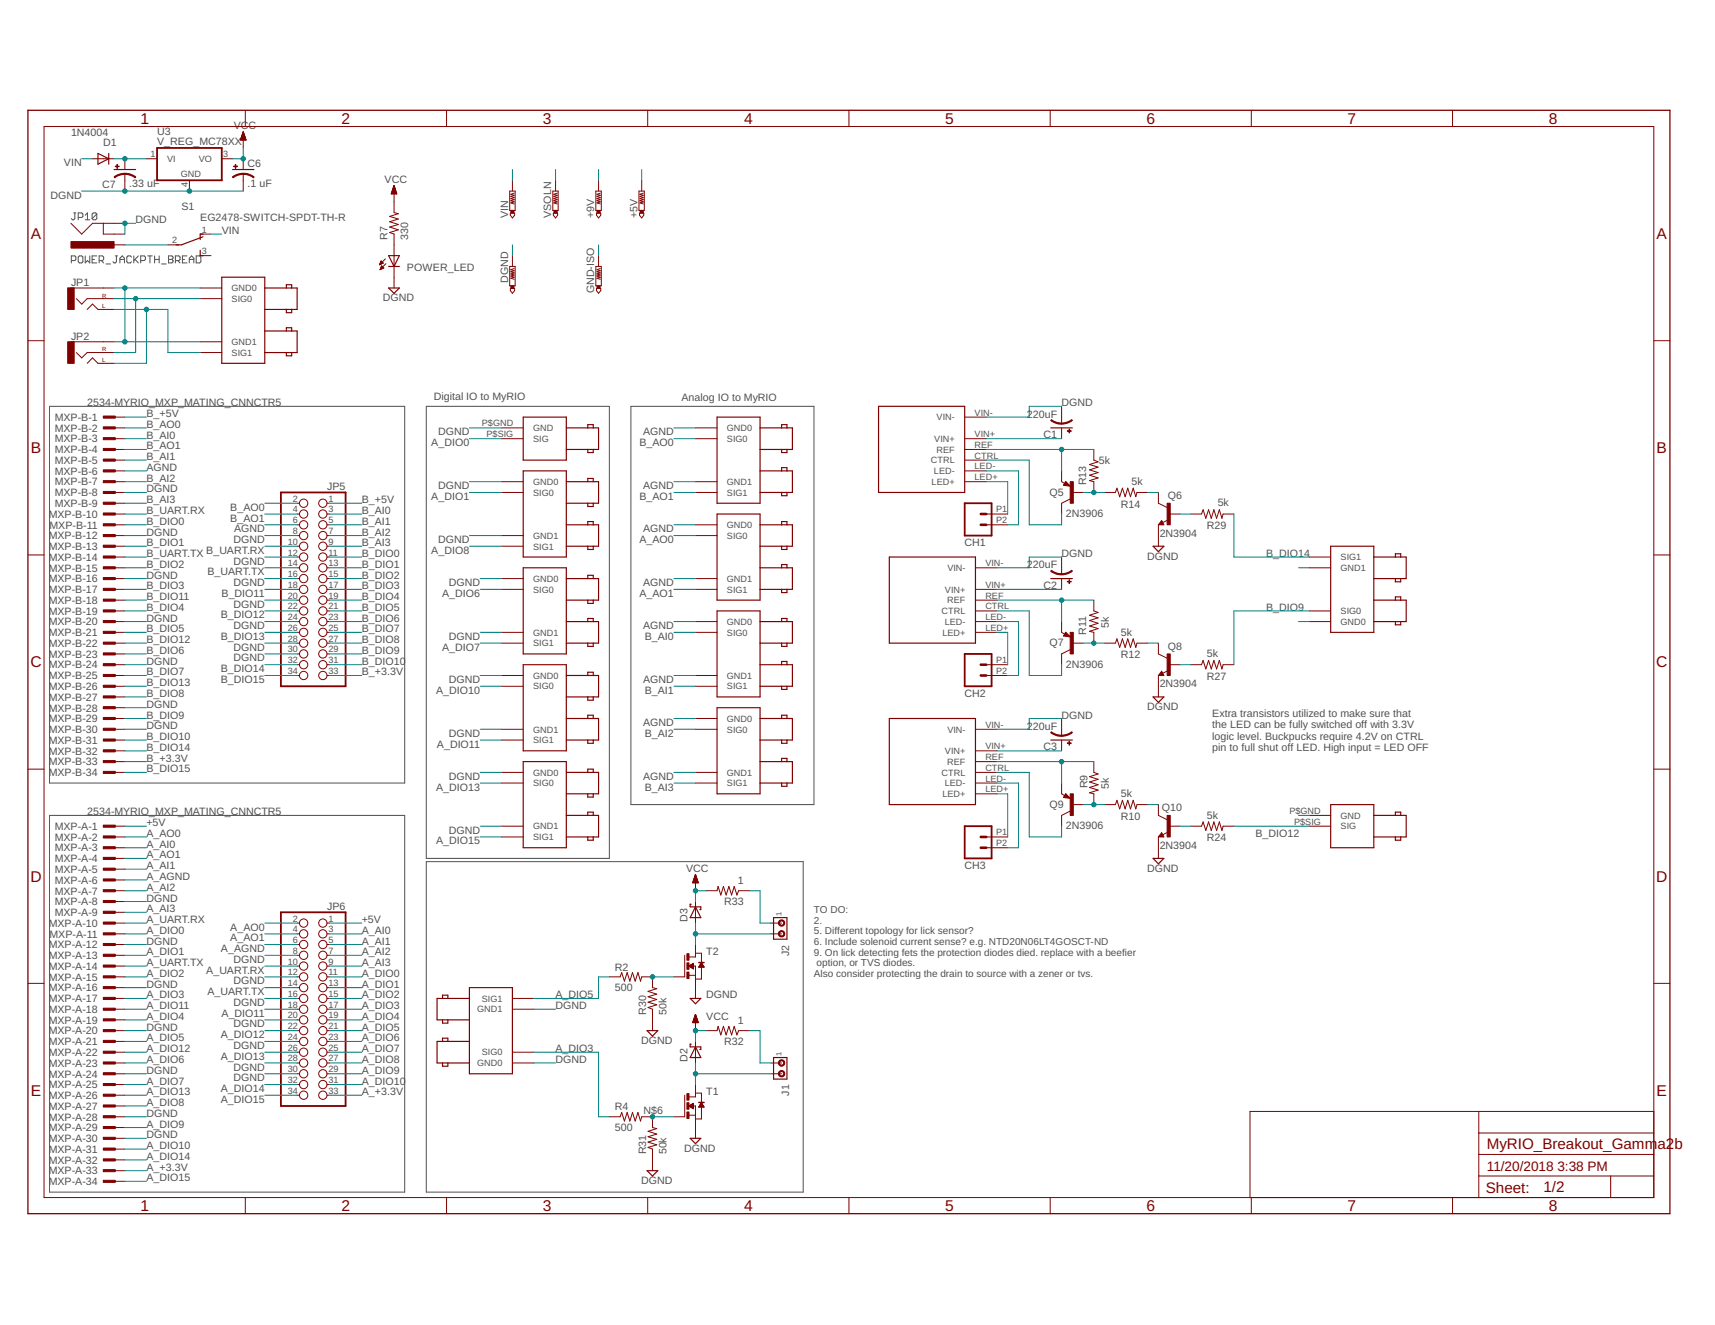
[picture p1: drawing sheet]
<svg xmlns="http://www.w3.org/2000/svg" width="279mm" height="216mm" viewBox="0 0 279 216" stroke-linecap="round" stroke-linejoin="round" font-family="sans-serif">
<defs><g id="words">
<g font-size="2.5" fill="#800000">
<text x="22.9" y="20.2">1</text>
<text x="55.7" y="20.2">2</text>
<text x="88.4" y="20.2">3</text>
<text x="121.2" y="20.2">4</text>
<text x="154" y="20.2">5</text>
<text x="186.8" y="20.2">6</text>
<text x="219.6" y="20.2">7</text>
<text x="252.3" y="20.2">8</text>
<text x="5" y="39">A</text>
<text x="269.9" y="39">A</text>
<text x="5" y="73.9">B</text>
<text x="269.9" y="73.9">B</text>
<text x="5" y="108.8">C</text>
<text x="269.8" y="108.8">C</text>
<text x="5" y="143.7">D</text>
<text x="269.8" y="143.7">D</text>
<text x="5" y="178.6">E</text>
<text x="269.9" y="178.6">E</text>
<text x="242.2" y="187.2">MyRIO_Breakout_Gamm</text>
<text x="270" y="187.2">a2</text>
<text x="272.8" y="187.2">b</text>
<text x="22.9" y="197.3">1</text>
<text x="55.7" y="197.3">2</text>
<text x="88.4" y="197.3">3</text>
<text x="121.2" y="197.3">4</text>
<text x="154" y="197.3">5</text>
<text x="186.8" y="197.3">6</text>
<text x="219.6" y="197.3">7</text>
<text x="242.1" y="194.3">Sheet:</text>
<text x="251.4" y="194.3">1/2</text>
<text x="252.3" y="197.3">8</text>
</g>
<g font-size="2.2" fill="#800000">
<text x="242.2" y="190.7">11/20/2018</text>
<text x="253.7" y="190.7">3:38 PM</text>
</g>
<g font-size="1.7" fill="#505050">
<text x="11.6" y="22.2">1N4004</text>
<text x="16.8" y="23.8">D1</text>
<text x="25.6" y="23.7">V_REG_MC78XX</text>
<text x="25.6" y="21.9">U3</text>
<text x="38.1" y="21">VCC</text>
<text x="10.4" y="27.1">VIN</text>
<text x="40.3" y="27.2">C6</text>
<text x="62.7" y="29.8">VCC</text>
<text x="8.2" y="32.4">DGND</text>
<text x="16.7" y="30.7">C7</text>
<text x="21" y="30.5">.33 uF</text>
<text x="29.5" y="34.2">S1</text>
<text x="32.6" y="36">EG2478-SWITCH-SPDT-TH-R</text>
<text x="40.3" y="30.5">.1 uF</text>
<text x="82.8" y="35.5" transform="rotate(-90 82.8 35.5)">VIN</text>
<text x="89.8" y="35.5" transform="rotate(-90 89.8 35.5)">VSOLN</text>
<text x="96.8" y="35.5" transform="rotate(-90 96.8 35.5)">+9V</text>
<text x="103.8" y="35.5" transform="rotate(-90 103.8 35.5)">+5V</text>
<text x="22.1" y="36.4">DGND</text>
<text x="36.1" y="38.1">VIN</text>
<text x="63.2" y="39" transform="rotate(-90 63.2 39)">R7</text>
<text x="66.5" y="39" transform="rotate(-90 66.5 39)">330</text>
<text x="11.6" y="46.6">JP1</text>
<text x="66.3" y="44.1">POWER_LED</text>
<text x="82.8" y="46" transform="rotate(-90 82.8 46)">DGND</text>
<text x="96.8" y="47.8" transform="rotate(-90 96.8 47.8)">GND-ISO</text>
<text x="62.3" y="49.1">DGND</text>
<text x="11.6" y="55.3">JP2</text>
<text x="70.7" y="65.2">Digital IO to MyRIO</text>
<text x="111" y="65.3">Analog IO to MyRIO</text>
<text x="8.9" y="68.6">MXP-B-1</text>
<text x="8.9" y="70.3">MXP-B-2</text>
<text x="14.2" y="66.1">2534-MYRIO_MXP_MATING_CNNCTR5</text>
<text x="23.8" y="69.7">B_AO0</text>
<text x="23.8" y="71.5">B_AI0</text>
<text x="23.8" y="68">B_+5V</text>
<text x="71.4" y="70.9">DGND</text>
<text x="104.8" y="70.9">AGND</text>
<text x="167.3" y="68.1">220uF</text>
<text x="170" y="71.4">C1</text>
<text x="172.9" y="66.2">DGND</text>
<text x="8.9" y="72.1">MXP-B-3</text>
<text x="8.9" y="73.8">MXP-B-4</text>
<text x="8.9" y="75.6">MXP-B-5</text>
<text x="8.9" y="77.3">MXP-B-6</text>
<text x="23.8" y="76.7">AGND</text>
<text x="23.8" y="73.2">B_AO1</text>
<text x="23.8" y="75">B_AI1</text>
<text x="70.3" y="72.7">A_DIO0</text>
<text x="104.2" y="72.7">B_AO0</text>
<text x="179" y="75.7">5k</text>
<text x="8.9" y="79.1">MXP-B-7</text>
<text x="8.9" y="80.9">MXP-B-8</text>
<text x="8.9" y="82.6">MXP-B-9</text>
<text x="23.8" y="80.2">DGND</text>
<text x="23.8" y="78.5">B_AI2</text>
<text x="23.8" y="82">B_AI3</text>
<text x="23.8" y="83.8">B_UART.RX</text>
<text x="37.5" y="83.2">B_AO0</text>
<text x="53.3" y="79.8">JP5</text>
<text x="58.9" y="83.8">B_AI0</text>
<text x="58.9" y="82">B_+5V</text>
<text x="70.3" y="81.5">A_DIO1</text>
<text x="71.4" y="79.7">DGND</text>
<text x="104.2" y="81.5">B_AO1</text>
<text x="104.8" y="79.7">AGND</text>
<text x="171" y="80.8">Q5</text>
<text x="177" y="79.1" transform="rotate(-90 177 79.1)">R13</text>
<text x="182.6" y="82.7">R14</text>
<text x="184.3" y="79">5k</text>
<text x="190.3" y="81.3">Q6</text>
<text x="198.4" y="82.5">5k</text>
<text x="8" y="84.4">MXP-B-10</text>
<text x="8" y="87.9">MXP-B-12</text>
<text x="8" y="89.6">MXP-B-13</text>
<text x="8.1" y="86.1">MXP-B-11</text>
<text x="23.8" y="87.3">DGND</text>
<text x="23.8" y="85.5">B_DIO0</text>
<text x="23.8" y="89">B_DIO1</text>
<text x="37.5" y="85">B_AO1</text>
<text x="38" y="88.5">DGND</text>
<text x="38.1" y="86.7">AGND</text>
<text x="58.9" y="85.5">B_AI1</text>
<text x="58.9" y="87.3">B_AI2</text>
<text x="58.9" y="89">B_AI3</text>
<text x="71.4" y="88.5">DGND</text>
<text x="104.2" y="88.5">A_AO0</text>
<text x="104.8" y="86.7">AGND</text>
<text x="157.2" y="89">CH1</text>
<text x="173.6" y="84.3">2N3906</text>
<text x="188.9" y="87.4">2N3904</text>
<text x="196.6" y="86.2">R29</text>
<text x="8" y="91.4">MXP-B-14</text>
<text x="8" y="93.1">MXP-B-15</text>
<text x="8" y="94.9">MXP-B-16</text>
<text x="23.8" y="94.3">DGND</text>
<text x="23.8" y="92.5">B_DIO2</text>
<text x="23.8" y="90.8">B_UART.TX</text>
<text x="33.6" y="90.2">B_UART.RX</text>
<text x="33.8" y="93.7">B_UART.TX</text>
<text x="38" y="92">DGND</text>
<text x="38" y="95.5">DGND</text>
<text x="58.9" y="90.8">B_DIO0</text>
<text x="58.9" y="92.5">B_DIO1</text>
<text x="58.9" y="94.3">B_DIO2</text>
<text x="70.3" y="90.2">A_DIO8</text>
<text x="73.1" y="95.5">DGND</text>
<text x="104.8" y="95.5">AGND</text>
<text x="167.3" y="92.6">220uF</text>
<text x="170" y="95.9">C2</text>
<text x="172.9" y="90.8">DGND</text>
<text x="186.9" y="91.2">DGND</text>
<text x="206.3" y="90.8">B_DIO14</text>
<text x="8" y="96.6">MXP-B-17</text>
<text x="8" y="98.4">MXP-B-18</text>
<text x="8" y="100.2">MXP-B-19</text>
<text x="8" y="101.9">MXP-B-20</text>
<text x="23.8" y="101.3">DGND</text>
<text x="23.8" y="96">B_DIO3</text>
<text x="23.8" y="97.8">B_DIO11</text>
<text x="23.8" y="99.5">B_DIO4</text>
<text x="36" y="100.8">B_DIO12</text>
<text x="36.1" y="97.3">B_DIO11</text>
<text x="38" y="99">DGND</text>
<text x="58.9" y="96">B_DIO3</text>
<text x="58.9" y="97.8">B_DIO4</text>
<text x="58.9" y="99.5">B_DIO5</text>
<text x="58.9" y="101.3">B_DIO6</text>
<text x="72" y="97.3">A_DIO6</text>
<text x="104.2" y="97.3">A_AO1</text>
<text x="206.3" y="99.5">B_DIO9</text>
<text x="8" y="103.7">MXP-B-21</text>
<text x="8" y="105.4">MXP-B-22</text>
<text x="8" y="107.2">MXP-B-23</text>
<text x="23.8" y="103">B_DIO5</text>
<text x="23.8" y="104.8">B_DIO12</text>
<text x="23.8" y="106.6">B_DIO6</text>
<text x="36" y="104.3">B_DIO13</text>
<text x="38" y="102.5">DGND</text>
<text x="38" y="106">DGND</text>
<text x="38" y="107.8">DGND</text>
<text x="58.9" y="103">B_DIO7</text>
<text x="58.9" y="104.8">B_DIO8</text>
<text x="58.9" y="106.6">B_DIO9</text>
<text x="72" y="106">A_DIO7</text>
<text x="73.1" y="104.3">DGND</text>
<text x="104.8" y="102.5">AGND</text>
<text x="105" y="104.3">B_AI0</text>
<text x="171" y="105.3">Q7</text>
<text x="177" y="103.5" transform="rotate(-90 177 103.5)">R11</text>
<text x="180.7" y="102.3" transform="rotate(-90 180.7 102.3)">5k</text>
<text x="182.6" y="103.6">5k</text>
<text x="182.6" y="107.3">R12</text>
<text x="190.3" y="105.9">Q8</text>
<text x="196.6" y="107.1">5k</text>
<text x="8" y="108.9">MXP-B-24</text>
<text x="8" y="110.7">MXP-B-25</text>
<text x="8" y="112.4">MXP-B-26</text>
<text x="23.8" y="108.3">DGND</text>
<text x="23.8" y="110.1">B_DIO7</text>
<text x="23.8" y="111.8">B_DIO13</text>
<text x="23.8" y="113.6">B_DIO8</text>
<text x="36" y="109.5">B_DIO14</text>
<text x="36" y="111.3">B_DIO15</text>
<text x="58.9" y="108.3">B_DIO10</text>
<text x="58.9" y="110.1">B_+3.3V</text>
<text x="71" y="113">A_DIO10</text>
<text x="73.1" y="111.3">DGND</text>
<text x="104.8" y="111.3">AGND</text>
<text x="105" y="113">B_AI1</text>
<text x="157.2" y="113.6">CH2</text>
<text x="173.6" y="108.8">2N3906</text>
<text x="188.9" y="112">2N3904</text>
<text x="196.6" y="110.8">R27</text>
<text x="8" y="114.2">MXP-B-27</text>
<text x="8" y="115.9">MXP-B-28</text>
<text x="8" y="117.7">MXP-B-29</text>
<text x="8" y="119.4">MXP-B-30</text>
<text x="23.8" y="115.3">DGND</text>
<text x="23.8" y="118.8">DGND</text>
<text x="23.8" y="117.1">B_DIO9</text>
<text x="104.8" y="118.3">AGND</text>
<text x="167.3" y="118.9">220uF</text>
<text x="172.9" y="117.1">DGND</text>
<text x="186.9" y="115.8">DGND</text>
<text x="197.5" y="116.8">Extra transistors utilized to make sure that</text>
<text x="197.5" y="118.7">the LED can be fully switched off with 3.3V</text>
<text x="8" y="121.2">MXP-B-31</text>
<text x="8" y="123">MXP-B-32</text>
<text x="8" y="124.7">MXP-B-33</text>
<text x="23.8" y="120.6">B_DIO10</text>
<text x="23.8" y="122.3">B_DIO14</text>
<text x="23.8" y="125.8">B_DIO15</text>
<text x="23.8" y="124.1">B_+3.3V</text>
<text x="71.2" y="121.8">A_DIO11</text>
<text x="73.1" y="120.1">DGND</text>
<text x="105" y="120.1">B_AI2</text>
<text x="170" y="122.3">C3</text>
<text x="197.5" y="120.5">logic level. Buckpucks require 4.2V on CTRL</text>
<text x="197.5" y="122.3">pin to full shut off LED. High input = LED OFF</text>
<text x="8" y="126.5">MXP-B-34</text>
<text x="71" y="128.8">A_DIO13</text>
<text x="73.1" y="127.1">DGND</text>
<text x="104.8" y="127.1">AGND</text>
<text x="105" y="128.8">B_AI3</text>
<text x="171" y="131.6">Q9</text>
<text x="177.2" y="128.5" transform="rotate(-90 177.2 128.5)">R9</text>
<text x="180.7" y="128.6" transform="rotate(-90 180.7 128.6)">5k</text>
<text x="182.6" y="129.9">5k</text>
<text x="8.9" y="135.2">MXP-A-1</text>
<text x="8.9" y="137">MXP-A-2</text>
<text x="14.2" y="132.8">2534-MYRIO_MXP_MATING_CNNCTR5</text>
<text x="23.8" y="134.6">+5V</text>
<text x="23.8" y="136.4">A_AO0</text>
<text x="71" y="137.6">A_DIO15</text>
<text x="73.1" y="135.8">DGND</text>
<text x="173.6" y="135.1">2N3906</text>
<text x="182.6" y="133.6">R10</text>
<text x="189.3" y="132.2">Q10</text>
<text x="196.6" y="133.4">5k</text>
<text x="196.6" y="137.1">R24</text>
<text x="204.5" y="136.4">B_DIO12</text>
<text x="8.9" y="138.7">MXP-A-3</text>
<text x="8.9" y="140.5">MXP-A-4</text>
<text x="8.9" y="142.2">MXP-A-5</text>
<text x="23.8" y="139.9">A_AO1</text>
<text x="23.8" y="138.1">A_AI0</text>
<text x="23.8" y="141.6">A_AI1</text>
<text x="23.8" y="143.4">A_AGND</text>
<text x="111.8" y="142.1">VCC</text>
<text x="157.2" y="141.6">CH3</text>
<text x="186.9" y="142.1">DGND</text>
<text x="188.9" y="138.3">2N3904</text>
<text x="8.9" y="144">MXP-A-6</text>
<text x="8.9" y="145.8">MXP-A-7</text>
<text x="8.9" y="147.5">MXP-A-8</text>
<text x="8.9" y="149.3">MXP-A-9</text>
<text x="23.8" y="146.9">DGND</text>
<text x="23.8" y="145.1">A_AI2</text>
<text x="23.8" y="148.6">A_AI3</text>
<text x="53.3" y="148.2">JP6</text>
<text x="118" y="147.4">R33</text>
<text x="120.2" y="144.1">1</text>
<text x="8" y="151">MXP-A-10</text>
<text x="8" y="154.5">MXP-A-12</text>
<text x="8.1" y="152.8">MXP-A-11</text>
<text x="23.8" y="153.9">DGND</text>
<text x="23.8" y="152.2">A_DIO0</text>
<text x="23.8" y="155.7">A_DIO1</text>
<text x="23.8" y="150.4">A_UART.RX</text>
<text x="36" y="155.1">A_AGND</text>
<text x="37.5" y="151.6">A_AO0</text>
<text x="37.5" y="153.4">A_AO1</text>
<text x="58.9" y="150.4">+5V</text>
<text x="58.9" y="152.2">A_AI0</text>
<text x="58.9" y="153.9">A_AI1</text>
<text x="58.9" y="155.7">A_AI2</text>
<text x="112" y="150.2" transform="rotate(-90 112 150.2)">D3</text>
<text x="115.1" y="155.7">T2</text>
<text x="128.6" y="155.8" transform="rotate(-90 128.6 155.8)">J2</text>
<text x="8" y="156.3">MXP-A-13</text>
<text x="8" y="158">MXP-A-14</text>
<text x="8" y="159.8">MXP-A-15</text>
<text x="8" y="161.5">MXP-A-16</text>
<text x="23.8" y="160.9">DGND</text>
<text x="23.8" y="159.2">A_DIO2</text>
<text x="23.8" y="157.4">A_UART.TX</text>
<text x="33.6" y="158.6">A_UART.RX</text>
<text x="38" y="156.9">DGND</text>
<text x="38" y="160.4">DGND</text>
<text x="58.9" y="157.4">A_AI3</text>
<text x="58.9" y="159.2">A_DIO0</text>
<text x="58.9" y="160.9">A_DIO1</text>
<text x="100.1" y="161.5">500</text>
<text x="100.1" y="158.1">R2</text>
<text x="8" y="163.3">MXP-A-17</text>
<text x="8" y="165">MXP-A-18</text>
<text x="8" y="166.8">MXP-A-19</text>
<text x="23.8" y="167.9">DGND</text>
<text x="23.8" y="164.4">A_DIO11</text>
<text x="23.8" y="162.7">A_DIO3</text>
<text x="23.8" y="166.2">A_DIO4</text>
<text x="33.8" y="162.2">A_UART.TX</text>
<text x="36.1" y="165.7">A_DIO11</text>
<text x="38" y="163.9">DGND</text>
<text x="38" y="167.4">DGND</text>
<text x="58.9" y="162.7">A_DIO2</text>
<text x="58.9" y="164.4">A_DIO3</text>
<text x="58.9" y="166.2">A_DIO4</text>
<text x="58.9" y="167.9">A_DIO5</text>
<text x="90.5" y="164.4">DGND</text>
<text x="90.5" y="162.7">A_DIO5</text>
<text x="105.3" y="165.3" transform="rotate(-90 105.3 165.3)">R30</text>
<text x="108.6" y="165.3" transform="rotate(-90 108.6 165.3)">50k</text>
<text x="115.1" y="162.7">DGND</text>
<text x="115.1" y="166.2">VCC</text>
<text x="120.2" y="166.9">1</text>
<text x="8" y="168.6">MXP-A-20</text>
<text x="8" y="170.3">MXP-A-21</text>
<text x="8" y="172.1">MXP-A-22</text>
<text x="8" y="173.8">MXP-A-23</text>
<text x="23.8" y="171.5">A_DIO12</text>
<text x="23.8" y="169.7">A_DIO5</text>
<text x="23.8" y="173.2">A_DIO6</text>
<text x="36" y="169.2">A_DIO12</text>
<text x="36" y="172.7">A_DIO13</text>
<text x="38" y="170.9">DGND</text>
<text x="58.9" y="169.7">A_DIO6</text>
<text x="58.9" y="171.5">A_DIO7</text>
<text x="58.9" y="173.2">A_DIO8</text>
<text x="90.5" y="173.2">DGND</text>
<text x="90.5" y="171.5">A_DIO3</text>
<text x="104.4" y="170.1">DGND</text>
<text x="112" y="173" transform="rotate(-90 112 173)">D2</text>
<text x="118" y="170.2">R32</text>
<text x="8" y="175.6">MXP-A-24</text>
<text x="8" y="177.3">MXP-A-25</text>
<text x="8" y="179.1">MXP-A-26</text>
<text x="23.8" y="175">DGND</text>
<text x="23.8" y="178.5">A_DIO13</text>
<text x="23.8" y="176.7">A_DIO7</text>
<text x="36" y="177.9">A_DIO14</text>
<text x="36" y="179.7">A_DIO15</text>
<text x="38" y="174.4">DGND</text>
<text x="38" y="176.2">DGND</text>
<text x="58.9" y="175">A_DIO9</text>
<text x="58.9" y="176.7">A_DIO10</text>
<text x="58.9" y="178.5">A_+3.3V</text>
<text x="115.1" y="178.5">T1</text>
<text x="128.6" y="178.6" transform="rotate(-90 128.6 178.6)">J1</text>
<text x="8" y="180.8">MXP-A-27</text>
<text x="8" y="182.6">MXP-A-28</text>
<text x="8" y="184.3">MXP-A-29</text>
<text x="23.8" y="182">DGND</text>
<text x="23.8" y="185.5">DGND</text>
<text x="23.8" y="180.2">A_DIO8</text>
<text x="23.8" y="183.7">A_DIO9</text>
<text x="100.1" y="184.3">500</text>
<text x="100.1" y="180.9">R4</text>
<text x="104.8" y="181.4">N$6</text>
<text x="8" y="186.1">MXP-A-30</text>
<text x="8" y="187.9">MXP-A-31</text>
<text x="8" y="189.6">MXP-A-32</text>
<text x="8" y="191.4">MXP-A-33</text>
<text x="23.8" y="189">A_DIO14</text>
<text x="23.8" y="187.2">A_DIO10</text>
<text x="23.8" y="190.7">A_+3.3V</text>
<text x="105.3" y="188.1" transform="rotate(-90 105.3 188.1)">R31</text>
<text x="108.6" y="188.1" transform="rotate(-90 108.6 188.1)">50k</text>
<text x="111.5" y="187.7">DGND</text>
<text x="8" y="193.1">MXP-A-34</text>
<text x="23.8" y="192.5">A_DIO15</text>
<text x="104.4" y="192.9">DGND</text>
</g>
<g font-size="1.6" fill="#505050">
<text x="132.6" y="148.8">TO DO:</text>
<text x="132.6" y="150.5">2.</text>
<text x="132.6" y="152.2">5. Different topology for lick sensor?</text>
<text x="132.6" y="154">6. Include solenoid current sense? e.g. NTD20N06LT4GOSCT-ND</text>
<text x="132.6" y="155.7">9. On lick detecting fets the protection diodes died. replace with a beefier</text>
<text x="132.6" y="159.2">Also consider protecting the drain to source with a zener or tvs.</text>
<text x="133" y="157.4">option, or TVS diodes.</text>
</g>
<g font-size="1.5" fill="#505050">
<text x="24.5" y="25.6">1</text>
<text x="27.2" y="26.4">VI</text>
<text x="29.5" y="28.9">GND</text>
<text x="32.4" y="26.4">VO</text>
<text x="36.4" y="25.6">3</text>
<text x="30.6" y="30.4" transform="rotate(-90 30.6 30.4)">4</text>
<text x="28" y="39.7">2</text>
<text x="32.9" y="41.4">3</text>
<text x="32.9" y="37.9">1</text>
<text x="37.7" y="47.4">GND0</text>
<text x="37.7" y="49.2">SIG0</text>
<text x="37.7" y="58">SIG1</text>
<text x="37.7" y="56.2">GND1</text>
<text x="78.5" y="69.5">P$GND</text>
<text x="79.3" y="71.2">P$SIG</text>
<text x="86.9" y="70.2">GND</text>
<text x="118.4" y="70.2">GND0</text>
<text x="152.6" y="68.5">VIN-</text>
<text x="158.8" y="71.2">VIN+</text>
<text x="158.8" y="67.7">VIN-</text>
<text x="86.9" y="72">SIG</text>
<text x="118.4" y="72">SIG0</text>
<text x="151.6" y="75.5">CTRL</text>
<text x="152.2" y="77.3">LED-</text>
<text x="152.2" y="72">VIN+</text>
<text x="152.6" y="73.8">REF</text>
<text x="158.8" y="76.5">LED-</text>
<text x="158.8" y="74.7">CTRL</text>
<text x="158.8" y="73">REF</text>
<text x="47.7" y="81.8">2</text>
<text x="47.7" y="83.5">4</text>
<text x="53.5" y="81.8">1</text>
<text x="53.5" y="83.5">3</text>
<text x="86.9" y="79">GND0</text>
<text x="86.9" y="80.8">SIG0</text>
<text x="118.4" y="80.8">SIG1</text>
<text x="118.4" y="79">GND1</text>
<text x="151.8" y="79">LED+</text>
<text x="158.8" y="78.2">LED+</text>
<text x="162.3" y="83.5">P1</text>
<text x="46.9" y="88.8">10</text>
<text x="47.7" y="85.3">6</text>
<text x="47.7" y="87">8</text>
<text x="53.5" y="85.3">5</text>
<text x="53.5" y="87">7</text>
<text x="53.5" y="88.8">9</text>
<text x="86.9" y="89.5">SIG1</text>
<text x="86.9" y="87.8">GND1</text>
<text x="118.4" y="86">GND0</text>
<text x="118.4" y="87.8">SIG0</text>
<text x="162.3" y="85.3">P2</text>
<text x="46.9" y="90.5">12</text>
<text x="46.9" y="92.3">14</text>
<text x="46.9" y="94">16</text>
<text x="46.9" y="95.8">18</text>
<text x="53.5" y="90.5">11</text>
<text x="53.5" y="92.3">13</text>
<text x="53.5" y="94">15</text>
<text x="53.5" y="95.8">17</text>
<text x="86.9" y="94.8">GND0</text>
<text x="118.4" y="94.8">GND1</text>
<text x="154.3" y="93.1">VIN-</text>
<text x="160.5" y="95.8">VIN+</text>
<text x="160.5" y="92.3">VIN-</text>
<text x="218.4" y="91.3">SIG1</text>
<text x="218.4" y="93.1">GND1</text>
<text x="46.9" y="97.5">20</text>
<text x="46.9" y="99.3">22</text>
<text x="46.9" y="101">24</text>
<text x="53.5" y="97.5">19</text>
<text x="53.5" y="99.3">21</text>
<text x="53.5" y="101">23</text>
<text x="86.9" y="96.6">SIG0</text>
<text x="118.4" y="96.6">SIG1</text>
<text x="118.4" y="101.8">GND0</text>
<text x="153.4" y="100.1">CTRL</text>
<text x="153.9" y="101.8">LED-</text>
<text x="154" y="96.6">VIN+</text>
<text x="154.3" y="98.3">REF</text>
<text x="160.5" y="101">LED-</text>
<text x="160.5" y="99.3">CTRL</text>
<text x="160.5" y="97.5">REF</text>
<text x="218.4" y="101.8">GND0</text>
<text x="218.4" y="100.1">SIG0</text>
<text x="46.9" y="102.8">26</text>
<text x="46.9" y="104.6">28</text>
<text x="46.9" y="106.3">30</text>
<text x="53.5" y="102.8">25</text>
<text x="53.5" y="104.6">27</text>
<text x="53.5" y="106.3">29</text>
<text x="86.9" y="105.3">SIG1</text>
<text x="86.9" y="103.6">GND1</text>
<text x="118.4" y="103.6">SIG0</text>
<text x="153.5" y="103.6">LED+</text>
<text x="160.5" y="102.8">LED+</text>
<text x="46.9" y="108.1">32</text>
<text x="46.9" y="109.8">34</text>
<text x="53.5" y="108.1">31</text>
<text x="53.5" y="109.8">33</text>
<text x="86.9" y="110.6">GND0</text>
<text x="86.9" y="112.3">SIG0</text>
<text x="118.4" y="112.3">SIG1</text>
<text x="118.4" y="110.6">GND1</text>
<text x="162.3" y="108.1">P1</text>
<text x="162.3" y="109.8">P2</text>
<text x="86.9" y="119.4">GND1</text>
<text x="118.4" y="117.6">GND0</text>
<text x="118.4" y="119.4">SIG0</text>
<text x="154.3" y="119.4">VIN-</text>
<text x="160.5" y="118.6">VIN-</text>
<text x="86.9" y="121.1">SIG1</text>
<text x="154" y="122.9">VIN+</text>
<text x="154.3" y="124.6">REF</text>
<text x="160.5" y="125.6">CTRL</text>
<text x="160.5" y="123.8">REF</text>
<text x="160.5" y="122.1">VIN+</text>
<text x="86.9" y="126.4">GND0</text>
<text x="86.9" y="128.1">SIG0</text>
<text x="118.4" y="128.1">SIG1</text>
<text x="118.4" y="126.4">GND1</text>
<text x="153.4" y="126.4">CTRL</text>
<text x="153.5" y="129.9">LED+</text>
<text x="153.9" y="128.1">LED-</text>
<text x="160.5" y="129.1">LED+</text>
<text x="160.5" y="127.4">LED-</text>
<text x="86.9" y="136.9">SIG1</text>
<text x="86.9" y="135.1">GND1</text>
<text x="162.3" y="136.1">P1</text>
<text x="162.3" y="137.9">P2</text>
<text x="210.1" y="132.6">P$GND</text>
<text x="210.8" y="134.4">P$SIG</text>
<text x="218.4" y="133.4">GND</text>
<text x="218.4" y="135.1">SIG</text>
<text x="47.7" y="150.2">2</text>
<text x="47.7" y="151.9">4</text>
<text x="47.7" y="153.7">6</text>
<text x="47.7" y="155.4">8</text>
<text x="53.5" y="150.2">1</text>
<text x="53.5" y="151.9">3</text>
<text x="53.5" y="153.7">5</text>
<text x="53.5" y="155.4">7</text>
<text x="46.9" y="157.2">10</text>
<text x="46.9" y="158.9">12</text>
<text x="46.9" y="160.7">14</text>
<text x="53.5" y="157.2">9</text>
<text x="53.5" y="158.9">11</text>
<text x="53.5" y="160.7">13</text>
<text x="46.9" y="162.4">16</text>
<text x="46.9" y="164.2">18</text>
<text x="46.9" y="165.9">20</text>
<text x="46.9" y="167.7">22</text>
<text x="53.5" y="162.4">15</text>
<text x="53.5" y="164.2">17</text>
<text x="53.5" y="165.9">19</text>
<text x="53.5" y="167.7">21</text>
<text x="77.7" y="165">GND1</text>
<text x="78.5" y="163.2">SIG1</text>
<text x="46.9" y="169.5">24</text>
<text x="46.9" y="171.2">26</text>
<text x="46.9" y="173">28</text>
<text x="53.5" y="169.5">23</text>
<text x="53.5" y="171.2">25</text>
<text x="53.5" y="173">27</text>
<text x="77.7" y="173.7">GND0</text>
<text x="78.5" y="172">SIG0</text>
<text x="46.9" y="174.7">30</text>
<text x="46.9" y="176.5">32</text>
<text x="46.9" y="178.2">34</text>
<text x="53.5" y="174.7">29</text>
<text x="53.5" y="176.5">31</text>
<text x="53.5" y="178.2">33</text>
</g>
<g font-size="1.2" fill="#505050">
<text x="127.3" y="149.3" transform="rotate(-90 127.3 149.3)">1</text>
<text x="127.3" y="172.1" transform="rotate(-90 127.3 172.1)">1</text>
</g>
<g font-size="1" fill="#800000">
<text x="16.7" y="50.3">L</text>
<text x="16.7" y="48.5">R</text>
<text x="16.7" y="59">L</text>
<text x="16.7" y="57.3">R</text>
</g>
</g></defs>
<g fill="none" stroke="#505050" stroke-width=".16">
<path d="M12 34.7h.4M12.2 34.7v.9l-.2 .2h-.2l-.2-.2M12.7 35.4h.6l.2-.1v-.4l-.2-.2h-.6v1.1M13.9 35.8h.7M13.9 35.1l.3-.4v1.1M15.8 34.9l-.2-.2h-.4l-.2 .2v.7M15.8 34.9v.7l-.2 .2h-.4l-.2-.2M15.8 34.9l-.8 .7M11.6 42.5h.6l.2-.2v-.4l-.2-.2h-.6v1.1M12.9 41.7h.4l.2 .2v.8l-.2 .1h-.4l-.2-.1v-.8zM13.9 41.7v1.1l.3-.3 .4 .3v-1.1M15 42.3h.4"/>
<path d="M15.8 41.7h-.8v1.1h.8M16.2 42.5h.5l.2-.2v-.4l-.2-.2h-.5v1.1M16.5 42.5l.4 .3M17.3 43h.7M18.8 41.7h.4M19 41.7v1l-.2 .1h-.2l-.2-.1M19.5 42.3h.8M19.5 42.8v-.7l.4-.4 .4 .4v.7M21.4 41.9l-.2-.2h-.4l-.1 .2v.8l.1 .1h.4l.2-.1M21.8 41.7v1.1M22 42.3l.5 .5M22.5 41.7l-.7 .8"/>
<path d="M22.9 42.5h.6l.2-.2v-.4l-.2-.2h-.6v1.1M24.1 41.7h.7M24.4 41.7v1.1M25.2 42.3h.7M25.2 41.7v1.1M25.9 41.7v1.1M26.3 43h.8M27.5 41.7h.5l.2 .2v.2l-.2 .2 .2 .2v.2l-.2 .1h-.5zM27.5 42.3h.5M28.6 42.5h.5l.2-.2v-.4l-.2-.2h-.5v1.1M29 42.5l.3 .3M29.7 42.3h.4"/>
<path d="M30.5 41.7h-.8v1.1h.8M30.8 42.3h.8M30.8 42.8v-.7l.4-.4 .4 .4v.7M32 41.7h.5l.2 .2v.8l-.2 .1h-.5zM8.1 66.2h57.8v61.4h-57.8zM69.4 66.2h29.9v73.7h-29.9zM102.8 66.2h29.8v64.9h-29.8zM8.1 132.9h57.8v61.3h-57.8zM69.4 140.4h61.5v53.8h-61.5z"/>
</g>
<g fill="none" stroke="#800000" stroke-width=".19">
<path d="M16 25l1.7 .9-1.7 .9zM17.7 25v1.8M18.6 27.6h3.5M33.1 38.6l-3.6 1.3h-.8M33.1 38.1h-.5v.9M37.9 27.6h3.5M39.6 21.5l.5 1.3h-.9zM64.2 30.2l.4 1.4h-.8zM32.6 40.8v.9h.5M36.1 45.2h7v14h-7zM43.1 46.9h5.3v3.5h-5.3M43.1 53.9h5.3v3.5h-5.3"/>
<path d="M46.7 46.9v-.5h.8v.5M46.7 50.4v.5h.8v-.5M46.7 53.9v-.5h.8v.5M46.7 57.4v.6h.8v-.6M63.3 41.7h1.8l-.9 1.7zM63.3 46.9h1.8l-.9 .9zM63.3 43.4h1.8M85.2 68h7.1v7h-7.1zM85.2 76.7h7.1v14.1h-7.1zM92.3 69.7h5.2v3.5h-5.2M92.3 78.5h5.2v3.5h-5.2M95.8 69.7v-.5h.8v.5"/>
<path d="M95.8 73.2v.5h.8v-.5M95.8 78.5v-.5h.8v.5M116.8 68h7v14h-7zM123.8 69.7h5.3v3.5h-5.3M123.8 76.7h5.3v3.5h-5.3M127.3 69.7v-.5h.9v.5M127.3 73.2v.5h.9v-.5M127.3 76.7v-.5h.9v.5M143.1 66.2h14.1v14h-14.1zM171.2 69.7h3.5M173.7 78.9h.2l-.2-.1-.2 .2 .7 .1-.5-.5-.3 .4M85.2 92.5h7.1v14.1h-7.1z"/>
<path d="M92.3 85.5h5.2v3.5h-5.2M92.3 94.3h5.2v3.5h-5.2M95.8 82v.5h.8v-.5M95.8 85.5v-.5h.8v.5M95.8 89v.5h.8v-.5M95.8 94.3v-.6h.8v.6M95.8 97.8v.5h.8v-.5M116.8 83.8h7v14h-7zM116.8 99.5h7v14.1h-7zM123.8 85.5h5.3v3.5h-5.3M123.8 92.5h5.3v3.5h-5.3M127.3 80.2v.6h.9v-.6"/>
<path d="M127.3 85.5v-.5h.9v.5M127.3 89v.5h.9v-.5M127.3 92.5v-.5h.9v.5M127.3 96v.6h.9v-.6M144.9 90.8h14v14h-14zM171.2 94.3h3.5M187.9 89h1.7l-.9 .9zM189.3 85.2l-.1 .1h.2l-.1-.3-.4 .4h.5M216.8 89h7v14h-7zM223.8 90.8h5.3v3.5h-5.3M223.8 97.8h5.3v3.5h-5.3M227.3 90.8v-.6h.9v.6"/>
<path d="M227.3 94.3v.5h.9v-.5M227.3 97.8v-.5h.9v.5M85.2 108.3h7.1v14h-7.1zM92.3 101.3h5.2v3.5h-5.2M92.3 110.1h5.2v3.5h-5.2M92.3 117.1h5.2v3.5h-5.2M95.8 101.3v-.5h.8v.5M95.8 104.8v.5h.8v-.5M95.8 110.1v-.6h.8v.6M95.8 113.6v.5h.8v-.5M95.8 117.1v-.6h.8v.6M116.8 115.3h7v14h-7z"/>
<path d="M123.8 101.3h5.3v3.5h-5.3M123.8 117.1h5.3v3.5h-5.3M123.8 108.3h5.3v3.5h-5.3M127.3 101.3v-.5h.9v.5M127.3 104.8v.5h.9v-.5M127.3 108.3v-.5h.9v.5M127.3 111.8v.5h.9v-.5M127.3 117.1v-.6h.9v.6M144.9 117.1h14v14h-14zM173.7 103.5h.2l-.2-.2-.2 .3 .7 .1-.5-.6-.3 .5M187.9 113.6h1.7l-.9 .8zM189.3 109.7l-.1 .2h.2l-.1-.4-.4 .5h.5"/>
<path d="M227.3 101.3v.5h.9v-.5M85.2 124.1h7.1v14h-7.1zM92.3 125.9h5.2v3.4h-5.2M92.3 132.9h5.2v3.5h-5.2M95.8 120.6v.5h.8v-.5M95.8 125.9v-.6h.8v.6M95.8 129.3v.6h.8v-.6M95.8 132.9v-.6h.8v.6M95.8 136.4v.5h.8v-.5M123.8 124.1h5.3v3.5h-5.3M127.3 120.6v.5h.9v-.5M127.3 124.1v-.5h.9v.5"/>
<path d="M127.3 127.6v.5h.9v-.5M171.2 120.6h3.5M173.7 129.8h.2l-.2-.2-.2 .3 .7 .1-.5-.6-.3 .5M187.9 139.9h1.7l-.9 .9zM189.3 136l-.1 .2h.2l-.1-.4-.4 .5h.5M216.8 131.1h7v7h-7zM223.8 132.9h5.3v3.5h-5.3M227.3 132.9v-.6h.9v.6M227.3 136.4v.5h.9v-.5M112.6 147.3h-.2v.5h1.8v.4h-.2M113.3 142.5l.4 1.3h-.8zM113.3 147.8l.9 1.7h-1.8z"/>
<path d="M126 149.5h2.2v3.5h-2.2zM72.1 162.7v-.5h.9v.5M72.1 166.2v.5h.9v-.5M72.1 169.7v-.5h.9v.5M72.1 173.2v.5h.9v-.5M76.5 162.7h-5.3v3.5h5.3M76.5 160.9h7v14.1h-7zM76.5 169.7h-5.3v3.5h5.3M105.4 167.9h1.8l-.9 .9zM112.4 162.7h1.8l-.9 .9zM112.6 170.1h-.2v.5h1.8v.4h-.2M113.3 165.3l.4 1.3h-.8z"/>
<path d="M113.3 170.6l.9 1.7h-1.8zM126 172.3h2.2v3.5h-2.2zM105.4 190.8h1.8l-.9 .8zM112.4 185.5h1.8l-.9 .9z"/>
</g>
<g fill="none" stroke="#800000" stroke-width=".16">
<path d="M40 18v2.6M72.7 18v2.6M105.5 18v2.6M138.3 18v2.6M171.1 18v2.6M203.9 18v2.6M236.6 18v2.6M7.2 20.6h262.2v174.5h-262.2zM11.6 36.4l1.7 1.7 1.8-1.7h5.2M15.1 25.9h3.5M16.8 36.4v1.7h3.5M18.6 39.9h1.7"/>
<path d="M20.3 25.9v1.7M20.3 28.3v2.8M23.9 25.9h1.7M27.3 39.9h1.8M30.9 29.4v1.7M32.6 38.1h1.8M36.1 25.9h1.8M39.2 22.8h.9M39.2 22.7h.8M39.2 22.6h.8M39.3 22.6h.7M39.3 22.5h.7"/>
<path d="M39.3 22.4h.6M39.3 22.3h.6M39.4 22.3h.5M39.4 22.2h.5M39.4 22.1h.4M39.5 22h.3M39.5 21.9h.3M39.5 21.8h.3M39.5 21.8h.2M39.6 21.7h.1M39.6 21.6h.1M39.6 22.4v1.7"/>
<path d="M39.6 25.9v1.7M39.6 28.3v2.8M39.6 21.5l.5 1.3h-.9zM39.6 21.5h.1M63.8 31.5h.8M63.8 31.4h.8M63.8 31.3h.7M63.9 31.2h.6M63.9 31.1h.6M63.9 31h.5M64 30.9h.4M64 30.8h.4"/>
<path d="M64 30.7h.3M64.1 30.6h.2M64.1 30.5h.2M64.1 30.4h.1M64.2 30.4h.1M64.2 30.3h.1M64.2 31.1v3.5l.7 .2-1.4 .5 1.4 .4-1.4 .4 1.4 .5-1.4 .4 1.4 .4-1.4 .5 .7 .2v8.8M64.2 30.2l.4 1.4h-.8zM83 31.1h.9v3.2h-.9zM83.1 34.7h.7v.4l-.3 .4-.4-.4zM83.5 29.4v1.7M83.8 31.5l-.6 .2 .6 .1-.6 .2 .6 .2-.6 .2 .6 .1-.6 .2 .6 .2-.6 .2 .6 .1"/>
<path d="M90.1 31.1h.8v3.2h-.8zM90.1 34.7h.7v.4l-.3 .4-.4-.4zM90.5 29.4v1.7M90.8 31.5l-.6 .2 .6 .1-.6 .2 .6 .2-.6 .2 .6 .1-.6 .2 .6 .2-.6 .2 .6 .1M97.1 31.1h.9v3.2h-.9zM97.2 34.7h.7v.4l-.4 .4-.3-.4zM97.5 29.4v1.7M97.8 31.5l-.5 .2 .5 .1-.5 .2 .5 .2-.5 .2 .5 .1-.5 .2 .5 .2-.5 .2 .5 .1M104.1 31.1h.9v3.2h-.9zM104.2 34.7h.7v.4l-.4 .4-.3-.4zM104.5 29.4v1.7M104.8 31.5l-.5 .2 .5 .1-.5 .2 .5 .2-.5 .2 .5 .1-.5 .2 .5 .2-.5 .2 .5 .1"/>
<path d="M4.6 55.5h2.6M11.6 46.9h7M11.6 55.7h7M12.4 48.7l.9 .9 .9-.9h4.4M12.4 57.4l.9 .9 .9-.9h4.4M14.2 50.4l.9-.8 .9 .8h2.6M14.2 59.2l.9-.9 .9 .9h2.6M32.6 48.7h3.5M32.6 46.9h3.5M32.6 57.4h3.5M32.6 55.7h3.5M32.6 41.7h1.8"/>
<path d="M61.8 43.1h.1M61.8 43.1h.2M61.9 43h.3M61.9 42.9h.5M61.9 43.9h.2M62 42.8h.4M62 42.8h.3M62 43.8h.2M62 43.7h.4M62 42.7h.3M62 42.6h.2M62 43.6h.5"/>
<path d="M62.1 43.6h.3M62.1 42.5l.3 .4-.6 .2zM62.1 42.5h.1M62.1 43.5h.3M62.1 43.4h.2M62.2 43.3l-.3 .6M62.2 43.3l.3 .4M62.2 43.3h.1M62.5 43.7l-.6 .2M62.8 42.2l-1 .9M62.9 43l-1 .9M83 43.4h.9v3.2h-.9z"/>
<path d="M83.1 47h.7v.3l-.3 .5-.4-.5zM83.5 41.7v1.7M83.8 43.8l-.6 .1 .6 .2-.6 .2 .6 .2-.6 .1 .6 .2-.6 .2 .6 .2-.6 .1 .6 .2M97.1 43.4h.9v3.2h-.9zM97.2 47h.7v.3l-.4 .5-.3-.5zM97.5 41.7v1.7M97.8 43.8l-.5 .1 .5 .2-.5 .2 .5 .2-.5 .1 .5 .2-.5 .2 .5 .2-.5 .1 .5 .2M269.4 55.5h2.7M18.6 69.7h1.7M18.6 71.5h1.7M18.6 78.5h1.7M18.6 76.7h1.7"/>
<path d="M18.6 75h1.7M18.6 73.2h1.7M18.6 68h1.7M81.7 69.7h3.5M81.7 71.5h3.5M81.7 78.5h3.5M113.3 69.7h3.5M113.3 71.5h3.5M113.3 78.5h3.5M157.2 71.5h3.5M157.2 78.5h3.5M157.2 76.7h3.5"/>
<path d="M157.2 75h3.5M157.2 73.2h3.5M157.2 68h3.5M173 76.7v1.8l.5 .3M173 66.2v2.8M173 69.7v1.8M173.6 78.4l.7 .8-1.1-.1zM178.2 73.2v1.8l.7 .2-1.4 .5 1.4 .4-1.4 .5 1.4 .4-1.4 .4 1.4 .5-1.4 .4 .7 .2v1.7M4.6 90.4h2.6M18.6 99.5h1.7M18.6 97.8h1.7M18.6 96h1.7"/>
<path d="M18.6 92.5h1.7M18.6 80.2h1.7M18.6 82h1.7M18.6 83.8h1.7M18.6 85.5h1.7M18.6 87.3h1.7M18.6 89h1.7M18.6 90.8h1.7M18.6 94.3h1.7M48.4 99.5h.4M48.4 97.8h.4M48.4 96h.4"/>
<path d="M48.4 92.5h.4M48.4 82h.4M48.4 83.8h.4M48.4 85.5h.4M48.4 87.3h.4M48.4 89h.4M48.4 90.8h.4M48.4 94.3h.4M53.3 99.5h.4M53.3 97.8h.4M53.3 96h.4M53.3 92.5h.4"/>
<path d="M53.3 82h.4M53.3 83.8h.4M53.3 85.5h.4M53.3 87.3h.4M53.3 89h.4M53.3 90.8h.4M53.3 94.3h.4M81.7 96h3.5M81.7 80.2h3.5M81.7 87.3h3.5M81.7 89h3.5M81.7 94.3h3.5"/>
<path d="M113.3 96h3.5M113.3 80.2h3.5M113.3 85.5h3.5M113.3 87.3h3.5M113.3 94.3h3.5M158.9 99.5h3.5M158.9 97.8h3.5M158.9 96h3.5M158.9 92.5h3.5M160.7 83.8h3.5M160.7 85.5h3.5M173 90.8v2.8"/>
<path d="M173 94.3v1.7M174.3 81.3l-1.3 .7v1.8M174.7 80.2h1.7M178.2 97.8v1.7l.7 .3-1.4 .4 1.4 .5-1.4 .4 1.4 .5-1.4 .4 1.4 .4-1.4 .5 .7 .1v1.8M180 80.2h1.7l.3-.7 .4 1.4 .5-1.4 .4 1.4 .4-1.4 .5 1.4 .4-1.4 .4 1.4 .2-.7h1.8M188.7 80.2v1.8l1.4 .7M188.7 85.5v3.5M189.3 84.8l.3 .7h-.9zM190.3 84.7l-.9 .5M190.5 83.8h1.7M194 83.8h1.7l.3-.7 .4 1.4 .5-1.4 .4 1.4 .5-1.4 .4 1.4 .4-1.4 .5 1.4 .2-.7h1.7M213.3 99.5h3.5"/>
<path d="M213.3 92.5h3.5M213.3 90.8h3.5M269.4 90.4h2.7M18.6 103h1.7M18.6 101.3h1.7M18.6 104.8h1.7M18.6 106.6h1.7M18.6 108.3h1.7M18.6 110.1h1.7M18.6 111.8h1.7M18.6 113.6h1.7M18.6 115.3h1.7"/>
<path d="M18.6 117.1h1.7M18.6 118.8h1.7M48.4 103h.4M48.4 101.3h.4M48.4 104.8h.4M48.4 106.6h.4M48.4 108.3h.4M48.4 110.1h.4M53.3 103h.4M53.3 101.3h.4M53.3 104.8h.4M53.3 106.6h.4"/>
<path d="M53.3 108.3h.4M53.3 110.1h.4M81.7 103h3.5M81.7 104.8h3.5M81.7 110.1h3.5M81.7 111.8h3.5M81.7 118.8h3.5M113.3 103h3.5M113.3 101.3h3.5M113.3 110.1h3.5M113.3 111.8h3.5M113.3 117.1h3.5"/>
<path d="M113.3 118.8h3.5M158.9 103h3.5M158.9 101.3h3.5M158.9 118.8h3.5M160.7 108.3h3.5M160.7 110.1h3.5M173 101.3v1.7l.5 .3M173 117.1v2.8M173.6 103l.7 .8-1.1-.2zM174.3 105.9l-1.3 .7v1.7M174.7 104.8h1.7M180 104.8h1.7l.3-.7 .4 1.4 .5-1.4 .4 1.4 .4-1.4 .5 1.4 .4-1.4 .4 1.4 .2-.7h1.8"/>
<path d="M188.7 104.8v1.8l1.4 .7M188.7 110.1v3.5M189.3 109.4l.3 .7h-.9zM190.3 109.3l-.9 .4M190.5 108.3h1.7M194 108.3h1.7l.3-.7 .4 1.4 .5-1.4 .4 1.4 .5-1.4 .4 1.4 .4-1.4 .5 1.4 .2-.7h1.7M213.3 101.3h3.5M4.6 125.3h2.6M18.6 134.6h1.7M18.6 136.4h1.7M18.6 138.1h1.7M18.6 139.9h1.7"/>
<path d="M18.6 120.6h1.7M18.6 122.3h1.7M18.6 124.1h1.7M18.6 125.9h1.7M81.7 134.6h3.5M81.7 136.4h3.5M81.7 120.6h3.5M81.7 125.9h3.5M81.7 127.6h3.5M113.3 125.9h3.5M113.3 127.6h3.5M158.9 122.3h3.5"/>
<path d="M158.9 124.1h3.5M158.9 125.9h3.5M158.9 129.3h3.5M158.9 127.6h3.5M160.7 136.4h3.5M160.7 138.1h3.5M173 120.6v1.7M173 127.6v1.7l.5 .3M173.6 129.3l.7 .8-1.1-.2zM174.3 132.2l-1.3 .7v1.7M174.7 131.1h1.7M178.2 124.1v1.8l.7 .2-1.4 .5 1.4 .4-1.4 .4 1.4 .5-1.4 .4 1.4 .4-1.4 .5 .7 .1v1.8"/>
<path d="M180 131.1h1.7l.3-.7 .4 1.4 .5-1.4 .4 1.4 .4-1.4 .5 1.4 .4-1.4 .4 1.4 .2-.7h1.8M188.7 131.1v1.8l1.4 .7M188.7 136.4v3.5M189.3 135.7l.3 .7h-.9zM190.3 135.6l-.9 .4M190.5 134.6h1.7M194 134.6h1.7l.3-.7 .4 1.4 .5-1.4 .4 1.4 .5-1.4 .4 1.4 .4-1.4 .5 1.4 .2-.7h1.7M213.3 132.9h3.5M213.3 134.6h3.5M269.4 125.3h2.7M18.6 159.2h1.7M18.6 143.4h1.7"/>
<path d="M18.6 141.6h1.7M18.6 145.1h1.7M18.6 146.9h1.7M18.6 148.7h1.7M18.6 150.4h1.7M18.6 152.2h1.7M18.6 153.9h1.7M18.6 155.7h1.7M18.6 157.4h1.7M48.4 159.2h.4M48.4 150.4h.4M48.4 152.2h.4"/>
<path d="M48.4 153.9h.4M48.4 155.7h.4M48.4 157.4h.4M53.3 159.2h.4M53.3 150.4h.4M53.3 152.2h.4M53.3 153.9h.4M53.3 155.7h.4M53.3 157.4h.4M99.3 159.2h1.7l.3-.7 .4 1.4 .5-1.4 .4 1.4 .4-1.4 .5 1.4 .4-1.4 .5 1.4 .1-.7h1.8v1.7l.7 .2-1.4 .4 1.4 .5-1.4 .4 1.4 .5-1.4 .4 1.4 .4-1.4 .5 .7 .2v3.5M111.5 155.7v3.5h-1.7M112.2 157.4l.7-.4v.9z"/>
<path d="M112.2 158.9h1.1M112.3 157.4h.6M112.4 157.4h.5M112.4 157.5h.5M112.4 157.3h.5M112.5 157.5h.4M112.5 157.3h.4M112.5 157.6h.4M112.5 157.2h.4M112.6 157.6h.3M112.7 157.2h.2M112.7 157.7h.2"/>
<path d="M112.7 157.1h.2M112.8 157.7h.1M112.8 157.1h.1M112.8 157.8h.1M112.9 157h.1M112.9 157.8h.1M112.9 143.7h.8M112.9 157.4h.4v5.3M112.9 143.6h.8M112.9 157.9h.1M113 143.5h.6M113 143.4h.6"/>
<path d="M113.1 143.3h.5M113.1 143.2h.4M113.1 143.1h.4M113.1 143h.4M113.2 142.9h.3M113.2 142.9h.2M113.2 142.8h.2M113.2 142.7h.2M113.3 142.6h.1M113.3 143.4v1.7M113.3 146.9v3.5M113.3 153.9v2h-1.1"/>
<path d="M113.3 142.5l.4 1.3h-.8zM113.3 155.3h1v1.6M113.9 157.5h.8M113.9 157.5h.7M114 157.4h.6M114 157.3h.5M114 157.2h.5M114.1 157.2h.3M114.1 157.1h.3M114.2 157.1h.2M114.2 157h.2M114.2 157h.1"/>
<path d="M114.3 156.9h.1M114.3 157.6v1.9h-1M114.3 156.9l.4 .7h-.9zM115.1 145.1h1.7l.2-.7 .4 1.4 .5-1.4 .4 1.4 .4-1.4 .5 1.4 .4-1.4 .5 1.4 .2-.7h1.8M125.6 150.4h1.7M125.6 152.2h1.7M4.6 160.2h2.6M18.6 166.2h1.7M18.6 160.9h1.7M18.6 162.7h1.7M18.6 164.4h1.7M18.6 167.9h1.7"/>
<path d="M18.6 169.7h1.7M18.6 171.4h1.7M18.6 173.2h1.7M18.6 175h1.7M18.6 176.7h1.7M18.6 178.5h1.7M48.4 166.2h.4M48.4 160.9h.4M48.4 162.7h.4M48.4 164.4h.4M48.4 167.9h.4M48.4 169.7h.4"/>
<path d="M48.4 171.4h.4M48.4 173.2h.4M48.4 175h.4M48.4 176.7h.4M48.4 178.5h.4M53.3 166.2h.4M53.3 160.9h.4M53.3 162.7h.4M53.3 164.4h.4M53.3 167.9h.4M53.3 169.7h.4M53.3 171.4h.4"/>
<path d="M53.3 173.2h.4M53.3 175h.4M53.3 176.7h.4M53.3 178.5h.4M83.5 162.7h3.5M83.5 164.4h3.5M83.5 171.4h3.5M83.5 173.2h3.5M111.5 178.5v3.5h-1.7M112.6 180h.3M112.7 179.9h.2M112.8 179.9h.1"/>
<path d="M112.9 179.8h.1M112.9 166.5h.8M112.9 166.4h.8M112.9 179.8l-.7 .4M112.9 179.8v.9l-.7-.5M113 166.3h.6M113 166.2h.6M113.1 166.1h.5M113.1 166h.4M113.1 165.9h.4M113.1 165.8h.4M113.2 165.7h.2"/>
<path d="M113.2 165.6h.2M113.2 165.5h.2M113.3 165.4h.1M113.3 166.2v1.7M113.3 169.7v3.5M113.3 176.7v2h-1.1M113.3 165.3l.4 1.3h-.8zM113.3 178.1h1v1.6M114.1 180h.3M114.1 179.9h.3M114.2 179.9h.2M114.2 179.8h.1"/>
<path d="M114.2 179.7h.1M114.3 179.7h.1M114.3 179.7l.4 .7h-.9zM115.1 167.9h1.7l.2-.7 .4 1.4 .5-1.4 .4 1.4 .4-1.4 .5 1.4 .4-1.4 .5 1.4 .2-.7h1.8M125.6 173.2h1.7M125.6 175h1.7M269.4 160.2h2.7M18.6 180.2h1.7M18.6 182h1.7M18.6 183.7h1.7M18.6 185.5h1.7M18.6 187.2h1.7"/>
<path d="M18.6 189h1.7M18.6 190.8h1.7M18.6 192.5h1.7M40 195.1v2.7M72.7 195.1v2.7M99.3 182h1.7l.3-.7 .4 1.4 .5-1.4 .4 1.4 .4-1.4 .5 1.4 .4-1.4 .5 1.4 .1-.7h1.8v1.7l.7 .2-1.4 .4 1.4 .5-1.4 .4 1.4 .5-1.4 .4 1.4 .4-1.4 .5 .7 .2v3.6M105.5 195.1v2.7M112.2 181.7h1.1M112.3 180.2h1v5.3M112.3 180.2h.6M112.4 180.3h.5M112.4 180.1h.5"/>
<path d="M112.5 180.1h.4M112.5 180.4h.4M112.5 180h.4M112.6 180.4h.3M112.7 180.5h.2M112.8 180.6h.1M112.9 180.6h.1M113.9 180.4h.8M113.9 180.3h.8M113.9 180.3h.7M113.9 180.2h.7M114 180.2h.6"/>
<path d="M114 180.1h.5M114 180h.5M114.1 180h.4M114.3 180.4v1.9h-1M138.3 195.1v2.7M171.1 195.1v2.7M203.9 195.1v2.7M236.6 195.1v2.7M240.9 191.6h28.5M240.9 181.1v14M240.9 188.1h28.5M240.9 184.6h28.5"/>
<path d="M262.4 191.6v3.5M269.4 181.1h-65.8v14"/>
<circle cx="49.5" cy="99.5" r=".68"/>
<circle cx="49.5" cy="92.5" r=".68"/>
<circle cx="49.5" cy="96" r=".68"/>
<circle cx="49.5" cy="89" r=".68"/>
<circle cx="49.5" cy="87.3" r=".68"/>
<circle cx="49.5" cy="94.3" r=".68"/>
<circle cx="49.5" cy="97.8" r=".68"/>
<circle cx="49.5" cy="90.8" r=".68"/>
<circle cx="49.5" cy="85.5" r=".68"/>
<circle cx="49.5" cy="82" r=".68"/>
<circle cx="49.5" cy="83.8" r=".68"/>
<circle cx="52.6" cy="89" r=".68"/>
<circle cx="52.6" cy="92.5" r=".68"/>
<circle cx="52.6" cy="94.3" r=".68"/>
<circle cx="52.6" cy="97.8" r=".68"/>
<circle cx="52.6" cy="99.5" r=".68"/>
<circle cx="52.6" cy="96" r=".68"/>
<circle cx="52.6" cy="90.8" r=".68"/>
<circle cx="52.6" cy="87.3" r=".68"/>
<circle cx="52.6" cy="83.8" r=".68"/>
<circle cx="52.6" cy="82" r=".68"/>
<circle cx="52.6" cy="85.5" r=".68"/>
<circle cx="49.5" cy="108.3" r=".68"/>
<circle cx="49.5" cy="104.8" r=".68"/>
<circle cx="49.5" cy="101.3" r=".68"/>
<circle cx="49.5" cy="110.1" r=".68"/>
<circle cx="49.5" cy="103" r=".68"/>
<circle cx="49.5" cy="106.6" r=".68"/>
<circle cx="52.6" cy="104.8" r=".68"/>
<circle cx="52.6" cy="101.3" r=".68"/>
<circle cx="52.6" cy="108.3" r=".68"/>
<circle cx="52.6" cy="110.1" r=".68"/>
<circle cx="52.6" cy="103" r=".68"/>
<circle cx="52.6" cy="106.6" r=".68"/>
<circle cx="49.5" cy="150.4" r=".68"/>
<circle cx="49.5" cy="159.2" r=".68"/>
<circle cx="49.5" cy="152.2" r=".68"/>
<circle cx="49.5" cy="157.4" r=".68"/>
<circle cx="49.5" cy="153.9" r=".68"/>
<circle cx="49.5" cy="155.7" r=".68"/>
<circle cx="52.6" cy="150.4" r=".68"/>
<circle cx="52.6" cy="152.2" r=".68"/>
<circle cx="52.6" cy="155.7" r=".68"/>
<circle cx="52.6" cy="159.2" r=".68"/>
<circle cx="52.6" cy="157.4" r=".68"/>
<circle cx="52.6" cy="153.9" r=".68"/>
<circle cx="49.5" cy="167.9" r=".68"/>
<circle cx="49.5" cy="171.5" r=".68"/>
<circle cx="49.5" cy="160.9" r=".68"/>
<circle cx="49.5" cy="162.7" r=".68"/>
<circle cx="49.5" cy="166.2" r=".68"/>
<circle cx="49.5" cy="164.4" r=".68"/>
<circle cx="49.5" cy="169.7" r=".68"/>
<circle cx="49.5" cy="173.2" r=".68"/>
<circle cx="49.5" cy="175" r=".68"/>
<circle cx="49.5" cy="176.7" r=".68"/>
<circle cx="49.5" cy="178.5" r=".68"/>
<circle cx="52.6" cy="164.4" r=".68"/>
<circle cx="52.6" cy="169.7" r=".68"/>
<circle cx="52.6" cy="160.9" r=".68"/>
<circle cx="52.6" cy="167.9" r=".68"/>
<circle cx="52.6" cy="162.7" r=".68"/>
<circle cx="52.6" cy="166.2" r=".68"/>
<circle cx="52.6" cy="171.5" r=".68"/>
<circle cx="52.6" cy="173.2" r=".68"/>
<circle cx="52.6" cy="176.7" r=".68"/>
<circle cx="52.6" cy="175" r=".68"/>
<circle cx="52.6" cy="178.5" r=".68"/>
</g>
<g fill="#800000" stroke="#800000" stroke-width=".16">
<path d="M20.3 28.2a2.62 2.62 0 0 1 1.8 .6l-.1 .2a2.85 2.85 0 0 0-1.7-.6z" fill-rule="evenodd"/>
<path d="M18.6 28.8a2.72 2.72 0 0 1 1.7-.6v.2a2.72 2.72 0 0 0-1.6 .6z" fill-rule="evenodd"/>
<path d="M127 150a.53 .53 0 0 1 .8 .1 .53 .53 0 0 1-.3 .8 .53 .53 0 0 1-.7-.5h.2a.35 .35 0 0 1 .4-.4 .35 .35 0 0 1 .2 .6 .35 .35 0 0 1-.6-.1v-.1h-.2z" fill-rule="evenodd"/>
<path d="M127 151.8a.53 .53 0 0 1 .8 .1 .53 .53 0 0 1-.3 .8 .53 .53 0 0 1-.7-.5h.2a.35 .35 0 0 1 .4-.4 .35 .35 0 0 1 .2 .5 .35 .35 0 0 1-.6 0v-.1h-.2z" fill-rule="evenodd"/>
<path d="M127 172.8a.53 .53 0 0 1 .8 .1 .53 .53 0 0 1-.3 .8 .53 .53 0 0 1-.7-.5h.2a.35 .35 0 0 1 .4-.3 .35 .35 0 0 1 .2 .5 .35 .35 0 0 1-.6 0v-.2h-.2z" fill-rule="evenodd"/>
<path d="M127 174.6a.53 .53 0 0 1 .8 .1 .53 .53 0 0 1-.3 .8 .53 .53 0 0 1-.7-.5h.2a.35 .35 0 0 1 .4-.4 .35 .35 0 0 1 .2 .5 .35 .35 0 0 1-.6 0v-.1h-.2z" fill-rule="evenodd"/>
<path d="M171.3 68.4a2.72 2.72 0 0 0 1.7 .5v.2a2.55 2.55 0 0 1-1.8-.6z" fill-rule="evenodd"/>
<path d="M173 68.9a2.72 2.72 0 0 0 1.6-.5l.1 .1-.6 .4-.9 .2h-.2z" fill-rule="evenodd"/>
<path d="M171.3 92.9a2.72 2.72 0 0 0 1.7 .6v.2a2.55 2.55 0 0 1-1.8-.6z" fill-rule="evenodd"/>
<path d="M173 93.5a2.72 2.72 0 0 0 1.6-.6l.1 .2-.6 .3-.9 .3h-.2z" fill-rule="evenodd"/>
<path d="M171.3 119.2a2.72 2.72 0 0 0 1.7 .6v.2a2.55 2.55 0 0 1-1.8-.6z" fill-rule="evenodd"/>
<path d="M173 119.8a2.72 2.72 0 0 0 1.6-.6l.1 .2-.6 .3-.9 .3h-.2z" fill-rule="evenodd"/>
<path d="M39.6 28.2a2.55 2.55 0 0 1 1.8 .6l-.1 .2a2.72 2.72 0 0 0-1.7-.6z" fill-rule="evenodd"/>
<path d="M37.9 28.8l1-.5 .7-.1v.2a2.72 2.72 0 0 0-1.6 .6z" fill-rule="evenodd"/>
</g>
<g fill="#800000" stroke="#800000" stroke-width=".16">
<path d="M18.8 27.1h.6v.1h-.6z"/>
<path d="M19 26.8h.1v.6h-.1z"/>
<path d="M11.6 39.4h7v1h-7z"/>
<path d="M11 46.9h1.1v3.5h-1.1z"/>
<path d="M11 55.7h1.1v3.5h-1.1z"/>
<path d="M16.8 134.5h2v.3h-2z"/>
<path d="M16.8 136.2h2v.3h-2z"/>
<path d="M16.8 138h2v.3h-2z"/>
<path d="M16.8 139.7h2v.3h-2z"/>
<path d="M16.8 141.5h2v.3h-2z"/>
<path d="M16.8 143.2h2v.4h-2z"/>
<path d="M16.8 145h2v.3h-2z"/>
<path d="M16.8 146.7h2v.4h-2z"/>
<path d="M16.8 148.5h2v.3h-2z"/>
<path d="M16.8 150.2h2v.4h-2z"/>
<path d="M16.8 152h2v.3h-2z"/>
<path d="M16.8 153.7h2v.4h-2z"/>
<path d="M16.8 155.5h2v.3h-2z"/>
<path d="M16.8 157.2h2v.4h-2z"/>
<path d="M16.8 159h2v.3h-2z"/>
<path d="M16.8 160.8h2v.3h-2z"/>
<path d="M16.8 162.5h2v.4h-2z"/>
<path d="M16.8 164.3h2v.3h-2z"/>
<path d="M16.8 166h2v.3h-2z"/>
<path d="M16.8 167.8h2v.3h-2z"/>
<path d="M16.8 169.5h2v.4h-2z"/>
<path d="M16.8 171.3h2v.3h-2z"/>
<path d="M16.8 173h2v.4h-2z"/>
<path d="M16.8 174.8h2v.3h-2z"/>
<path d="M16.8 176.6h2v.3h-2z"/>
<path d="M16.8 178.3h2v.3h-2z"/>
<path d="M16.8 180h2v.4h-2z"/>
<path d="M16.8 181.8h2v.3h-2z"/>
<path d="M16.8 183.6h2v.3h-2z"/>
<path d="M16.8 185.3h2v.4h-2z"/>
<path d="M16.8 187.1h2v.3h-2z"/>
<path d="M16.8 188.8h2v.4h-2z"/>
<path d="M16.8 190.6h2v.3h-2z"/>
<path d="M16.8 192.3h2v.4h-2z"/>
<path d="M16.8 67.8h2v.3h-2z"/>
<path d="M16.8 69.6h2v.3h-2z"/>
<path d="M16.8 71.3h2v.3h-2z"/>
<path d="M16.8 73.1h2v.3h-2z"/>
<path d="M16.8 74.8h2v.3h-2z"/>
<path d="M16.8 76.6h2v.3h-2z"/>
<path d="M16.8 78.3h2v.4h-2z"/>
<path d="M16.8 80.1h2v.3h-2z"/>
<path d="M16.8 81.8h2v.4h-2z"/>
<path d="M16.8 83.6h2v.3h-2z"/>
<path d="M16.8 85.3h2v.4h-2z"/>
<path d="M16.8 87.1h2v.3h-2z"/>
<path d="M16.8 88.8h2v.4h-2z"/>
<path d="M16.8 90.6h2v.3h-2z"/>
<path d="M16.8 92.4h2v.3h-2z"/>
<path d="M16.8 94.1h2v.3h-2z"/>
<path d="M16.8 95.9h2v.3h-2z"/>
<path d="M16.8 97.6h2v.4h-2z"/>
<path d="M16.8 99.4h2v.3h-2z"/>
<path d="M16.8 101.1h2v.4h-2z"/>
<path d="M16.8 102.9h2v.3h-2z"/>
<path d="M16.8 104.6h2v.4h-2z"/>
<path d="M16.8 106.4h2v.3h-2z"/>
<path d="M16.8 108.1h2v.4h-2z"/>
<path d="M16.8 109.9h2v.3h-2z"/>
<path d="M16.8 111.7h2v.3h-2z"/>
<path d="M16.8 113.4h2v.3h-2z"/>
<path d="M16.8 115.1h2v.4h-2z"/>
<path d="M16.8 116.9h2v.3h-2z"/>
<path d="M16.8 118.7h2v.3h-2z"/>
<path d="M16.8 120.4h2v.4h-2z"/>
<path d="M16.8 122.2h2v.3h-2z"/>
<path d="M16.8 123.9h2v.4h-2z"/>
<path d="M16.8 125.7h2v.3h-2z"/>
<path d="M90.3 34.3h.5v.4h-.5z"/>
<path d="M83.2 46.6h.5v.4h-.5z"/>
<path d="M174.3 78.5h.6v3.5h-.6z"/>
<path d="M190.1 82h.5v3.5h-.5z"/>
<path d="M173.9 70.2h.6v.1h-.6z"/>
<path d="M174.2 69.9v.6z"/>
<path d="M190.1 106.6h.5v3.5h-.5z"/>
<path d="M190.1 132.9h.5v3.5h-.5z"/>
<path d="M173.9 94.7h.6v.1h-.6z"/>
<path d="M174.2 94.5v.6z"/>
<path d="M173.9 121.1h.6h-.6z"/>
<path d="M174.2 120.8v.6z"/>
<path d="M174.3 103h.6v3.6h-.6z"/>
<path d="M174.3 129.3h.6v3.6h-.6z"/>
<path d="M111.9 178.2h.3v1.1h-.3z"/>
<path d="M111.9 179.7h.3v1h-.3z"/>
<path d="M111.9 181.2h.3v1h-.3z"/>
<path d="M113.8 179.6h.9v.1h-.9z"/>
<path d="M111.9 155.4h.3v1.1h-.3z"/>
<path d="M111.9 156.9h.3v1h-.3z"/>
<path d="M111.9 158.4h.3v1h-.3z"/>
<path d="M113.8 156.8h.9v.1h-.9z"/>
<path d="M97.3 46.6h.5v.4h-.5z"/>
<path d="M97.3 34.3h.5v.4h-.5z"/>
<path d="M38.1 27.1h.6v.1h-.6z"/>
<path d="M38.3 26.8h.1v.6h-.1z"/>
<path d="M83.2 34.3h.5v.4h-.5z"/>
<path d="M104.3 34.3h.5v.4h-.5z"/>
</g>
<path d="M25.6 24.1h10.5v5.3h-10.5zM45.8 80.2h10.5v31.6h-10.5zM157.2 82h4.3v5.3h-4.3zM157.2 106.6h4.3v5.2h-4.3zM157.2 134.6h4.3v5.3h-4.3zM45.8 148.7h10.5v31.5h-10.5z" fill="none" stroke="#800000" stroke-width=".3"/>
<path d="M4.6 18h267.5v179.8h-267.5z" fill="none" stroke="#800000" stroke-width=".21"/>
<path d="M159.8 85.5h.9M159.8 83.8h.9M159.8 110.1h.9M159.8 108.3h.9M159.8 138.1h.9M159.8 136.4h.9" fill="none" stroke="#800000" stroke-width=".42"/>
<g fill="none" stroke="#008080" stroke-width=".16">
<path d="M13.3 31.1h26.3M13.3 25.9h1.8M18.6 25.9h5.3M20.3 39.9h7M22.1 36.4h-1.8v1.7M34.4 38.1h1.7M39.6 24.1v1.8h-1.7M83.5 27.6v1.8M83.5 39.9v1.8M90.5 27.6v1.8M97.5 27.6v1.8M97.5 39.9v1.8"/>
<path d="M104.5 27.6v1.8M18.6 46.9h14M18.6 55.7h14M18.6 48.7h14M18.6 50.4h8.7v7h5.3M20.3 46.9v8.8M22.1 48.7v8.7h-3.5M23.9 50.4v8.8h-5.3M20.3 69.7h3.6M20.3 78.5h3.6M20.3 76.7h3.6M20.3 68h3.6"/>
<path d="M20.3 71.5h3.6M20.3 73.2h3.6M20.3 75h3.6M76.5 69.7h5.2M76.5 78.5h5.2M76.5 71.5h5.2M109.8 69.7h3.5M109.8 78.5h3.5M109.8 71.5h3.5M160.7 78.5h3.5v5.3M160.7 76.7h5.2v8.8h-1.7M160.7 75h7v10.5h5.3v-1.7"/>
<path d="M160.7 71.5h12.3M160.7 73.2h17.5M173 66.2h-5.3v1.8h-7M173 73.2v3.5M20.3 85.5h3.6M20.3 94.3h3.6M20.3 92.5h3.6M20.3 80.2h3.6M20.3 87.3h3.6M20.3 90.8h3.6M20.3 97.8h3.6M20.3 82h3.6"/>
<path d="M20.3 83.8h3.6M20.3 89h3.6M20.3 96h3.6M20.3 99.5h3.6M43.1 85.5h5.3M43.1 94.3h5.3M43.1 92.5h5.3M43.1 87.3h5.3M43.1 90.8h5.3M43.1 97.8h5.3M43.1 82h5.3M43.1 83.8h5.3"/>
<path d="M43.1 89h5.3M43.1 96h5.3M43.1 99.5h5.3M53.7 85.5h5.2M53.7 94.3h5.2M53.7 92.5h5.2M53.7 87.3h5.2M53.7 90.8h5.2M53.7 97.8h5.2M53.7 82h5.2M53.7 83.8h5.2M53.7 89h5.2"/>
<path d="M53.7 96h5.2M53.7 99.5h5.2M76.5 80.2h5.2M76.5 87.3h5.2M76.5 89h5.2M78.2 94.3h3.5M78.2 96h3.5M109.8 85.5h3.5M109.8 94.3h3.5M109.8 80.2h3.5M109.8 87.3h3.5M109.8 96h3.5"/>
<path d="M162.4 99.5h5.3v10.6h5.3v-1.8M162.4 97.8h15.8M162.4 96h10.6M173 90.8h-5.3v1.7h-5.3M173 97.8v3.5M176.4 80.2h3.6M187 80.2h1.7M192.2 83.8h1.8M201 83.8v7h12.3M211.5 92.5h1.8M213.3 99.5h-12.3v8.8M20.3 101.3h3.6"/>
<path d="M20.3 110.1h3.6M20.3 117.1h3.6M20.3 103h3.6M20.3 108.3h3.6M20.3 115.3h3.6M20.3 118.8h3.6M20.3 104.8h3.6M20.3 106.6h3.6M20.3 111.8h3.6M20.3 113.6h3.6M43.1 101.3h5.3M43.1 110.1h5.3"/>
<path d="M43.1 103h5.3M43.1 108.3h5.3M43.1 104.8h5.3M43.1 106.6h5.3M53.7 101.3h5.2M53.7 110.1h5.2M53.7 103h5.2M53.7 108.3h5.2M53.7 104.8h5.2M53.7 106.6h5.2M78.2 110.1h3.5M78.2 103h3.5"/>
<path d="M78.2 118.8h3.5M78.2 104.8h3.5M78.2 111.8h3.5M109.8 101.3h3.5M109.8 110.1h3.5M109.8 117.1h3.5M109.8 103h3.5M109.8 118.8h3.5M109.8 111.8h3.5M162.4 101.3h3.5v8.8h-1.7M162.4 103h1.8v5.3M173 117.1h-5.3v1.7h-5.3"/>
<path d="M176.4 104.8h3.6M187 104.8h1.7M192.2 108.3h1.8M211.5 101.3h1.8M20.3 134.6h3.6M20.3 125.9h3.6M20.3 138.1h3.6M20.3 120.6h3.6M20.3 136.4h3.6M20.3 139.9h3.6M20.3 122.3h3.6M20.3 124.1h3.6"/>
<path d="M78.2 134.6h3.5M78.2 125.9h3.5M78.2 127.6h3.5M78.2 120.6h3.5M78.2 136.4h3.5M109.8 125.9h3.5M109.8 127.6h3.5M162.4 125.9h5.3v10.5h5.3v-1.8M162.4 127.6h3.5v10.5h-1.7M162.4 122.3h10.6M162.4 124.1h15.8M162.4 129.3h1.8v7.1"/>
<path d="M173 124.1v3.5M176.4 131.1h3.6M187 131.1h1.7M192.2 134.6h1.8M201 134.6h12.3M211.5 132.9h1.8M20.3 150.4h3.6M20.3 146.9h3.6M20.3 153.9h3.6M20.3 155.7h3.6M20.3 159.2h3.6M20.3 145.1h3.6"/>
<path d="M20.3 152.2h3.6M20.3 141.6h3.6M20.3 157.4h3.6M20.3 148.7h3.6M20.3 143.4h3.6M43.1 150.4h5.3M43.1 153.9h5.3M43.1 155.7h5.3M43.1 159.2h5.3M43.1 152.2h5.3M43.1 157.4h5.3M53.7 150.4h5.2"/>
<path d="M53.7 153.9h5.2M53.7 155.7h5.2M53.7 159.2h5.2M53.7 152.2h5.2M53.7 157.4h5.2M99.3 159.2h-1.8v3.5h-10.5M106.3 159.2h3.5M113.3 150.4v3.5M113.3 152.2h12.3M115.1 145.1h-1.8v1.8M122.1 145.1h1.7v5.3h1.8M20.3 160.9h3.6"/>
<path d="M20.3 167.9h3.6M20.3 175h3.6M20.3 162.7h3.6M20.3 166.2h3.6M20.3 169.7h3.6M20.3 173.2h3.6M20.3 164.4h3.6M20.3 171.4h3.6M20.3 178.5h3.6M20.3 176.7h3.6M43.1 160.9h5.3M43.1 167.9h5.3"/>
<path d="M43.1 175h5.3M43.1 162.7h5.3M43.1 166.2h5.3M43.1 169.7h5.3M43.1 173.2h5.3M43.1 164.4h5.3M43.1 171.4h5.3M43.1 178.5h5.3M43.1 176.7h5.3M53.7 160.9h5.2M53.7 167.9h5.2M53.7 175h5.2"/>
<path d="M53.7 162.7h5.2M53.7 166.2h5.2M53.7 169.7h5.2M53.7 173.2h5.2M53.7 164.4h5.2M53.7 171.4h5.2M53.7 178.5h5.2M53.7 176.7h5.2M87 171.4h10.5v10.6h1.8M87 173.2h3.5M87 164.4h3.5M113.3 175h12.3"/>
<path d="M113.3 173.2v3.5M115.1 167.9h-1.8v1.8M122.1 167.9h1.7v5.3h1.8M20.3 182h3.6M20.3 185.5h3.6M20.3 189h3.6M20.3 192.5h3.6M20.3 180.2h3.6M20.3 183.7h3.6M20.3 187.2h3.6M20.3 190.8h3.6M106.3 182h3.5"/>
</g>
<g fill="#008080" stroke="#008080" stroke-width=".16">
<circle cx="20.3" cy="31.1" r=".36"/>
<circle cx="30.9" cy="31.1" r=".36"/>
<circle cx="20.3" cy="36.4" r=".36"/>
<circle cx="39.6" cy="25.9" r=".36"/>
<circle cx="113.3" cy="167.9" r=".36"/>
<circle cx="113.3" cy="145.1" r=".36"/>
<circle cx="113.3" cy="175" r=".36"/>
<circle cx="113.3" cy="152.2" r=".36"/>
<circle cx="106.3" cy="159.2" r=".36"/>
<circle cx="20.3" cy="46.9" r=".36"/>
<circle cx="20.3" cy="55.7" r=".36"/>
<circle cx="22.1" cy="48.7" r=".36"/>
<circle cx="23.9" cy="50.4" r=".36"/>
<circle cx="173" cy="124.1" r=".36"/>
<circle cx="178.2" cy="131.1" r=".36"/>
<circle cx="20.3" cy="25.9" r=".36"/>
<circle cx="173" cy="73.2" r=".36"/>
<circle cx="178.2" cy="80.2" r=".36"/>
<circle cx="173" cy="97.8" r=".36"/>
<circle cx="178.2" cy="104.8" r=".36"/>
<circle cx="106.3" cy="182" r=".36"/>
</g>
<use href="#words"/>
</svg>
